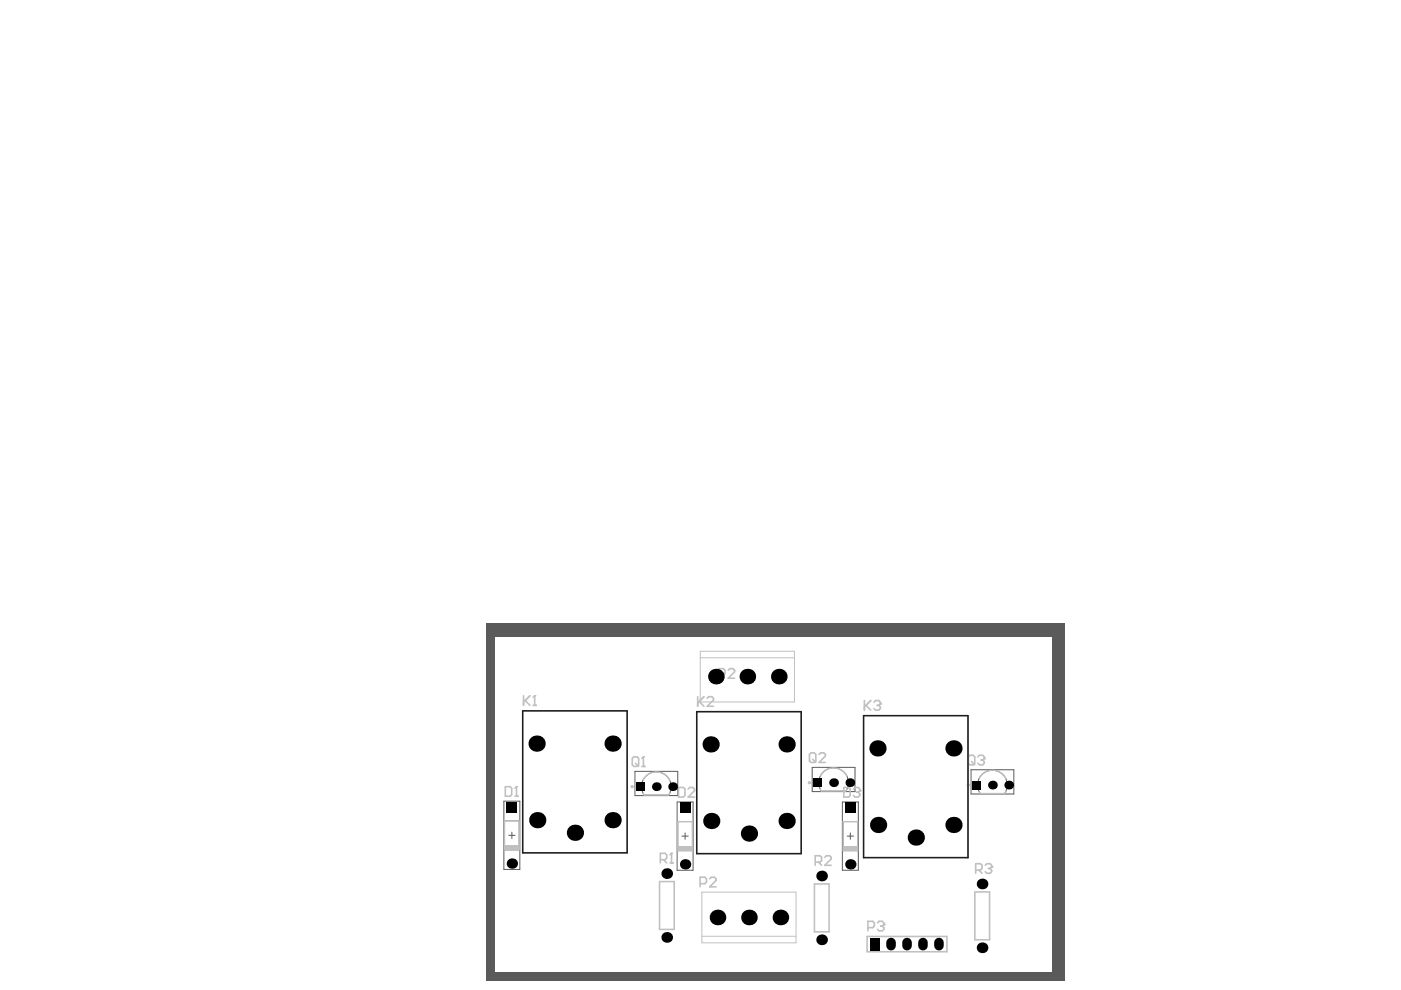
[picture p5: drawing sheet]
<svg xmlns="http://www.w3.org/2000/svg" width="297mm" height="210mm" viewBox="0 0 297 210" stroke-linecap="round" stroke-linejoin="round" font-family="sans-serif">
<g fill="none" stroke="#5a5a5a" stroke-width=".21">
<path d="M106.8 169.9h3.4v14.4h-3.4zM107 174h3.1v6.2h-3.1zM107.8 177.1h1.4M108.5 176.4v1.4M134.6 163.5h9.1v5.2h-9.1zM136.6 168.6h5.1M138.5 166.8h1.3M139.2 166.1v1.4M143.6 170h3.3v14.5h-3.3zM143.7 174.2h3.1v6.2h-3.1zM144.6 177.3h1.3M145.3 176.6v1.4"/>
<path d="M172.2 162.7h9.1v5.1h-9.1zM174.2 167.7h5.1M176.1 165.9h1.3M176.7 165.3v1.3M178.6 170h3.4v14.5h-3.4zM178.7 174.2h3.1v6.2h-3.1zM179.6 177.3h1.4M180.3 176.6v1.4M205.9 163.2h9.1v5.1h-9.1zM207.8 168.2h5.2M209.7 166.5h1.4M210.4 165.8v1.3"/>
</g>
<g fill="#5a5a5a">
<path d="M103.1 132.2h1.9v75.9h-1.9z" fill-rule="evenodd"/>
<path d="M223 132.2h2.7v75.9h-2.7z" fill-rule="evenodd"/>
<path d="M105 206.2h118v1.9h-118z" fill-rule="evenodd"/>
<path d="M105 132.2h118v2.8h-118z" fill-rule="evenodd"/>
</g>
<path d="M136.6 168.6a3.1 3.1 0 0 1 2.6-5 3.1 3.1 0 0 1 2.6 5M174.1 167.7a3.1 3.1 0 0 1 2.6-4.9 3.1 3.1 0 0 1 2.6 4.9M207.8 168.2a3.1 3.1 0 0 1 2.6-4.9 3.1 3.1 0 0 1 2.6 4.9" fill="none" stroke="#5a5a5a" stroke-width=".21"/>
<path d="M107 174h3.1v6.2h-3.1zM136.6 168.6h5.1M143.7 174.2h3.1v6.2h-3.1zM174.2 167.7h5.1M178.7 174.2h3.1v6.2h-3.1zM207.8 168.2h5.2" fill="none" stroke="#c0c0c0" stroke-width=".27"/>
<path d="M139.8 186.9h3.2v10.2h-3.2zM172.7 187.4h3.1v10.2h-3.1zM183.8 198.5h17v3.3h-17zM206.7 189.1h3.1v10.2h-3.1z" fill="none" stroke="#c0c0c0" stroke-width=".34"/>
<path d="M148.5 138.1h19.9v10.7h-19.9zM148.5 139.5h19.9M148.8 189.1h20v10.8h-20zM148.8 198.5h20" fill="none" stroke="#c0c0c0" stroke-width=".21"/>
<g fill="#c0c0c0">
<path d="M107 179.3h3.1v.9h-3.1z" fill-rule="evenodd"/>
<path d="M143.7 179.5h3.1v.9h-3.1z" fill-rule="evenodd"/>
<path d="M178.7 179.5h3.1v.9h-3.1z" fill-rule="evenodd"/>
</g>
<path d="M107.1 166.8h1.1l.3 .3v1.4l-.3 .3h-1.1zM109.2 168.8h.6M109.5 166.8v2" fill="none" stroke="#c0c0c0" stroke-width=".34"/>
<circle cx="109.5" cy="166.8" r=".17" fill="#c0c0c0"/>
<path d="M111 147.5v2M111.3 148.5l1.1 1M112.4 147.5l-1.4 1.4M113 149.5h.7M113.4 147.5v2M109.5 166.8l-.3 .3" fill="none" stroke="#c0c0c0" stroke-width=".34"/>
<circle cx="113.4" cy="147.5" r=".17" fill="#c0c0c0"/>
<path d="M113.4 147.5l-.4 .4M134 160.8l.4-.3h.7l.3 .3v1.4l-.3 .3h-.7l-.4-.3zM134.7 161.8l.7 .7M136.1 162.5h.7M136.4 160.5v2" fill="none" stroke="#c0c0c0" stroke-width=".34"/>
<circle cx="136.4" cy="160.5" r=".17" fill="#c0c0c0"/>
<path d="M136.4 160.5l-.3 .3M140 182.3h1l.4-.4v-.6l-.4-.4h-1v2.1M140.7 182.3l.7 .7M142 183h.7M142.4 180.9v2.1" fill="none" stroke="#c0c0c0" stroke-width=".34"/>
<circle cx="142.4" cy="180.9" r=".17" fill="#c0c0c0"/>
<g fill="none" stroke="#c0c0c0" stroke-width=".34">
<path d="M152.4 143.1h1l.3-.3v-.7l-.3-.3h-1v2M154.4 142.1l.3-.3h.7l.3 .3v.3l-1.3 1.4h1.3M171.6 160l.4-.4h.6l.4 .4v1.3l-.4 .4h-.6l-.4-.4zM173.7 160l.3-.4h.7l.3 .4v.3l-1.3 1.4h1.3M183.3 148.5v2.1M183.6 149.5l1 1.1M184.6 148.5l-1.3 1.4M185.3 148.9l.3-.4h.7l.4 .4v.3M143.9 167h1l.3 .3v1.4l-.3 .3h-1zM145.9 167.3l.3-.3h.7l.4 .3v.3l-1.4 1.4h1.4M172.3 161l.7 .7M142.4 180.9l-.4 .4"/>
<path d="M172.8 182.8h1.1l.3-.3v-.7l-.3-.4h-1.1v2.1M173.5 182.8l.7 .7M174.9 181.8l.3-.4h.7l.3 .4v.3l-1.3 1.4h1.3"/>
</g>
<circle cx="186.7" cy="149.2" r=".17" fill="#c0c0c0"/>
<path d="M186 149.5h.3M186.3 149.5l.4 .4v.3l-.4 .4h-.7l-.3-.4M186.7 149.2l-.4 .3M205.3 160.5l.3-.4h.7l.4 .4v1.3l-.4 .4h-.7l-.3-.4zM206 161.5l.7 .7M207.3 160.5l.4-.4h.7l.3 .4v.3" fill="none" stroke="#c0c0c0" stroke-width=".34"/>
<circle cx="208.7" cy="160.8" r=".17" fill="#c0c0c0"/>
<path d="M208 161.1h.4M208.4 161.1l.3 .4v.3l-.3 .4h-.7l-.4-.4M208.7 160.8l-.3 .3M184 196.7h1l.4-.3v-.7l-.4-.4h-1v2.1M186 195.7l.4-.4h.7l.3 .4v.3" fill="none" stroke="#c0c0c0" stroke-width=".34"/>
<circle cx="187.4" cy="196" r=".17" fill="#c0c0c0"/>
<path d="M186.7 196.4h.4M187.1 196.4l.3 .3v.3l-.3 .4h-.7l-.4-.4M187.4 196l-.3 .4M206.9 184.5h1l.3-.4v-.6l-.3-.4h-1v2.1M207.5 184.5l.7 .7M208.9 183.5l.3-.4h.7l.3 .4v.3" fill="none" stroke="#c0c0c0" stroke-width=".34"/>
<circle cx="210.2" cy="183.8" r=".17" fill="#c0c0c0"/>
<path d="M147.9 147.7v2M147.9 149.1l1.3-1.4-1 1 1 1M149.9 148.1l.4-.4h.6l.4 .4v.3l-1.4 1.3h1.4M178.9 167h1l.4 .3v1.4l-.4 .3h-1zM180.9 167.3l.4-.3h.6l.4 .3v.3M148.4 187.4h1.1l.3-.4v-.7l-.3-.3h-1.1v2M150.5 186.3l.3-.3h.7l.3 .3v.4l-1.3 1.3h1.3M209.6 184.1h.3M209.9 184.1l.3 .4v.3l-.3 .4h-.7l-.3-.4M210.2 183.8l-.3 .3" fill="none" stroke="#c0c0c0" stroke-width=".34"/>
<circle cx="182.3" cy="167.6" r=".17" fill="#c0c0c0"/>
<g fill="none" stroke="#c0c0c0" stroke-width=".34">
<path d="M181.6 168h.3M181.9 168l.4 .3v.4l-.4 .3h-.6l-.4-.3M182.3 167.6l-.4 .4"/>
<circle cx="134" cy="166.8" r=".17"/>
<circle cx="171.6" cy="165.9" r=".17"/>
<circle cx="205.3" cy="166.5" r=".17"/>
</g>
<path d="M136.4 168.3l.2 .3M136.4 165.3a3.1 3.1 0 0 1 2.8-1.7 3.1 3.1 0 0 1 2.8 1.9M142 168.1l-.2 .5M174 167.4l.1 .3M174 164.5a3.1 3.1 0 0 1 2.8-1.7 3.1 3.1 0 0 1 2.8 1.8M179.6 167.3l-.3 .4M207.6 167.9l.2 .3M207.6 165a3.1 3.1 0 0 1 2.9-1.7 3.1 3.1 0 0 1 2.8 1.8M213.3 167.8l-.3 .4" fill="none" stroke="#c0c0c0" stroke-width=".27"/>
<path d="M110.8 150.7h22.2v30.1h-22.2zM147.7 150.9h22.2v30.1h-22.2zM183.1 151.7h22.1v30.1h-22.1z" fill="none" stroke="#1e1e1e" stroke-width=".34"/>
<g fill="#000">
<circle cx="113.8" cy="157.7" r="1.72"/>
<circle cx="129.9" cy="157.7" r="1.72"/>
<circle cx="150.7" cy="157.8" r="1.72"/>
<circle cx="151.8" cy="143.5" r="1.66"/>
<circle cx="158.5" cy="143.5" r="1.66"/>
<circle cx="165.1" cy="143.5" r="1.66"/>
<circle cx="166.8" cy="157.8" r="1.72"/>
<circle cx="186" cy="158.7" r="1.72"/>
<circle cx="202.2" cy="158.7" r="1.72"/>
<circle cx="113.9" cy="173.9" r="1.72"/>
<circle cx="121.9" cy="176.6" r="1.72"/>
<circle cx="129.9" cy="173.9" r="1.72"/>
<circle cx="139.2" cy="166.8" r=".93"/>
<circle cx="142.6" cy="166.8" r=".93"/>
<circle cx="150.8" cy="174.1" r="1.72"/>
<circle cx="158.8" cy="176.7" r="1.72"/>
<circle cx="166.8" cy="174.1" r="1.72"/>
<circle cx="176.7" cy="165.9" r=".93"/>
<circle cx="180.2" cy="165.9" r=".93"/>
<circle cx="186.2" cy="174.9" r="1.72"/>
<circle cx="194.2" cy="177.6" r="1.72"/>
<circle cx="202.2" cy="174.9" r="1.72"/>
<circle cx="210.4" cy="166.5" r=".93"/>
<circle cx="213.9" cy="166.5" r=".93"/>
<circle cx="108.5" cy="183.1" r="1.1"/>
<circle cx="141.4" cy="185.2" r="1.13"/>
<circle cx="141.4" cy="198.8" r="1.13"/>
<circle cx="145.3" cy="183.3" r="1.1"/>
<circle cx="152.1" cy="194.5" r="1.66"/>
<circle cx="158.8" cy="194.5" r="1.66"/>
<circle cx="165.5" cy="194.5" r="1.66"/>
<circle cx="174.2" cy="185.7" r="1.13"/>
<circle cx="174.2" cy="199.3" r="1.13"/>
<circle cx="180.3" cy="183.3" r="1.1"/>
<circle cx="208.2" cy="187.4" r="1.13"/>
<circle cx="208.2" cy="201" r="1.13"/>
</g>
<path d="M188.9 199.8v.7M192.3 199.8v.7M195.7 199.8v.7M199.1 199.8v.7" fill="none" stroke="#000" stroke-width="2"/>
<g fill="#000">
<path d="M107.4 170h2.2v2.2h-2.2z" fill-rule="evenodd"/>
<path d="M134.8 165.9h1.9v1.8h-1.9z" fill-rule="evenodd"/>
<path d="M144.2 170.2h2.2v2.2h-2.2z" fill-rule="evenodd"/>
<path d="M172.3 165h1.9v1.9h-1.9z" fill-rule="evenodd"/>
<path d="M179.2 170.2h2.2v2.2h-2.2z" fill-rule="evenodd"/>
<path d="M206 165.5h1.9v1.9h-1.9z" fill-rule="evenodd"/>
<path d="M184.5 198.8h2.1v2.7h-2.1z" fill-rule="evenodd"/>
</g>
</svg>
